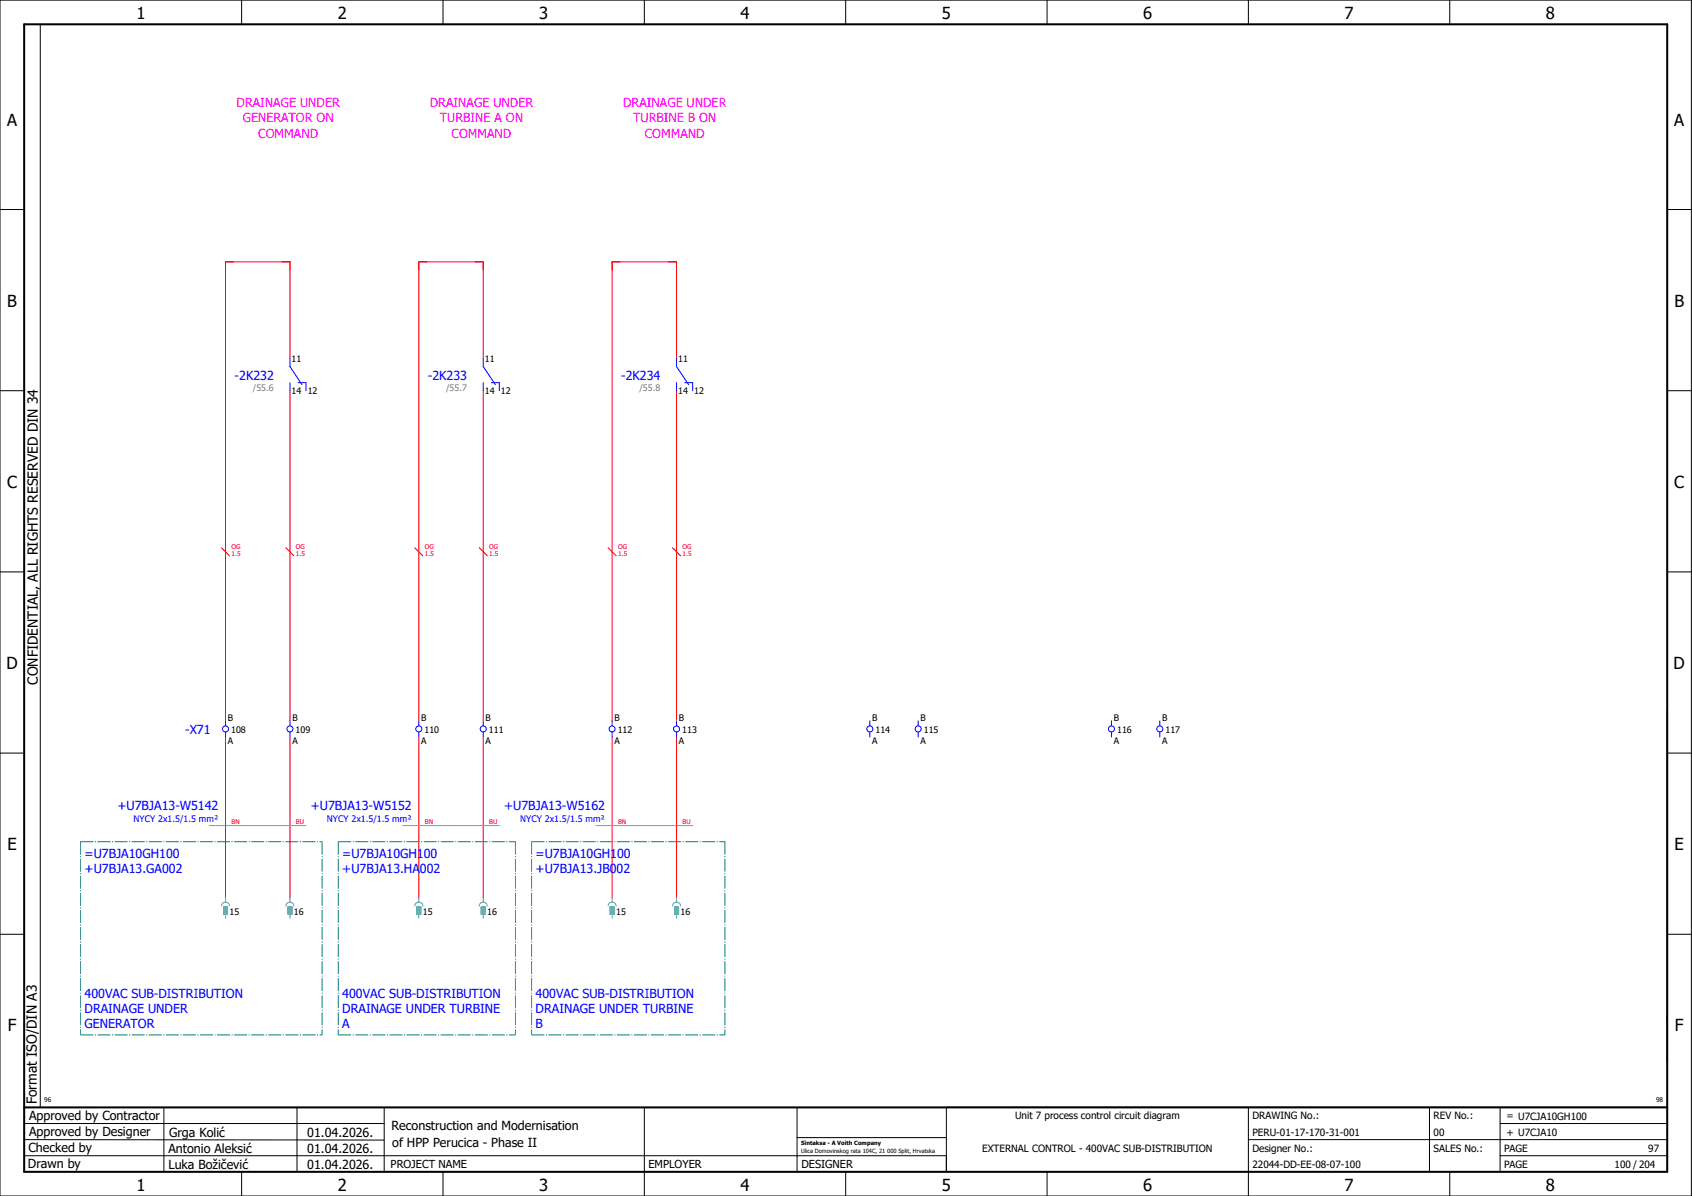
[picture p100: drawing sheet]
<svg xmlns="http://www.w3.org/2000/svg" width="420mm" height="297mm" viewBox="0 0 420 297" stroke-linecap="round" stroke-linejoin="round" font-family="sans-serif">
<defs><g id="words">
<g font-size="4.1">
<text x="33.9" y="4.7">1</text>
<text x="83.9" y="4.7">2</text>
<text x="133.9" y="4.7">3</text>
<text x="183.9" y="4.7">4</text>
<text x="233.9" y="4.7">5</text>
<text x="283.9" y="4.7">6</text>
<text x="333.9" y="4.7">7</text>
<text x="383.9" y="4.7">8</text>
<text x="1.8" y="31.2">A</text>
<text x="415.8" y="31.2">A</text>
<text x="1.8" y="76.2">B</text>
<text x="415.8" y="76.2">B</text>
<text x="1.8" y="121.2">C</text>
<text x="415.8" y="121.2">C</text>
<text x="1.6" y="166.2">D</text>
<text x="415.6" y="166.2">D</text>
<text x="1.8" y="211.2">E</text>
<text x="415.8" y="211.2">E</text>
<text x="1.9" y="256.2">F</text>
<text x="415.9" y="256.2">F</text>
<text x="33.9" y="295.7">1</text>
<text x="83.9" y="295.7">2</text>
<text x="133.9" y="295.7">3</text>
<text x="183.9" y="295.7">4</text>
<text x="233.9" y="295.7">5</text>
<text x="283.9" y="295.7">6</text>
<text x="333.9" y="295.7">7</text>
<text x="383.9" y="295.7">8</text>
</g>
<g font-size="3.4">
<text x="9.4" y="170" transform="rotate(-90 9.4 170)">CONFIDENTIAL, ALL RIGHTS RESERVED DIN 34</text>
<text x="9.2" y="274.3" transform="rotate(-90 9.2 274.3)">Format ISO/DIN A3</text>
</g>
<g font-size="3.1" fill="#f0f">
<text x="58.7" y="26.7">DRAINAGE UNDER</text>
<text x="106.7" y="26.7">DRAINAGE UNDER</text>
<text x="154.7" y="26.7">DRAINAGE UNDER</text>
<text x="60.3" y="30.4">GENERATOR ON</text>
<text x="64.1" y="34.2">COMMAND</text>
<text x="109.2" y="30.4">TURBINE A ON</text>
<text x="112.1" y="34.2">COMMAND</text>
<text x="157.3" y="30.4">TURBINE B ON</text>
<text x="160.1" y="34.2">COMMAND</text>
</g>
<g font-size="3.1" fill="#00f">
<text x="58.3" y="94.3">-2K232</text>
<text x="106.3" y="94.3">-2K233</text>
<text x="154.3" y="94.3">-2K234</text>
<text x="46" y="182.3">-X71</text>
<text x="29.2" y="201.2">+U7BJA13-W5142</text>
<text x="77.2" y="201.2">+U7BJA13-W5152</text>
<text x="125.2" y="201.2">+U7BJA13-W5162</text>
<text x="21" y="213.1">=U7BJA10GH100</text>
<text x="85" y="213.1">=U7BJA10GH100</text>
<text x="133" y="213.1">=U7BJA10GH100</text>
<text x="21" y="216.9">+U7BJA13.GA002</text>
<text x="85" y="216.9">+U7BJA13.HA002</text>
<text x="133" y="216.9">+U7BJA13.JB002</text>
<text x="21" y="247.9">400VAC SUB-DISTRIBUTION</text>
<text x="21" y="251.6">DRAINAGE UNDER</text>
<text x="85" y="247.9">400VAC SUB-DISTRIBUTION</text>
<text x="85" y="251.6">DRAINAGE UNDER TURBINE</text>
<text x="133" y="247.9">400VAC SUB-DISTRIBUTION</text>
<text x="133" y="251.6">DRAINAGE UNDER TURBINE</text>
<text x="21" y="255.4">GENERATOR</text>
<text x="85" y="255.4">A</text>
<text x="133" y="255.4">B</text>
</g>
<g font-size="3.1">
<text x="7.2" y="278.1">Approved by Contractor</text>
<text x="97.2" y="280.5">Reconstruction and Modernisation</text>
<text x="7.1" y="286.1">Checked by</text>
<text x="7.2" y="282.1">Approved by Designer</text>
<text x="41.8" y="286.2">Antonio Aleksić</text>
<text x="42" y="282.3">Grga Kolić</text>
<text x="76.3" y="282.3">01.04.2026.</text>
<text x="76.3" y="286.3">01.04.2026.</text>
<text x="97.4" y="284.8">of HPP Perucica - Phase II</text>
<text x="6.9" y="290">Drawn by</text>
<text x="41.8" y="290.3">Luka Božičević</text>
<text x="76.3" y="290.3">01.04.2026.</text>
</g>
<g font-size="2.7">
<text x="97" y="290.1">PROJECT NAME</text>
<text x="161" y="290.1">EMPLOYER</text>
<text x="199" y="290.1">DESIGNER</text>
</g>
<g font-size="2.5">
<text x="252" y="278">Unit 7 process control circuit diagram</text>
<text x="311" y="278">DRAWING No.:</text>
<text x="356" y="278">REV No.:</text>
<text x="374.1" y="278">= U7CJA10GH100</text>
<text x="243.9" y="286">EXTERNAL CONTROL - 400VAC SUB-DISTRIBUTION</text>
<text x="311" y="286">Designer No.:</text>
<text x="311" y="282">PERU-01-17-170-31-001</text>
<text x="356" y="286">SALES No.:</text>
<text x="356" y="282">00</text>
<text x="373.5" y="286">PAGE</text>
<text x="374.1" y="282.1">+ U7CJA10</text>
<text x="409.3" y="286">97</text>
<text x="311" y="290">22044-DD-EE-08-07-100</text>
<text x="373.5" y="290">PAGE</text>
<text x="400.9" y="290">100 / 204</text>
</g>
<g font-size="2.2">
<text x="72.4" y="90">11</text>
<text x="120.4" y="90">11</text>
<text x="168.4" y="90">11</text>
<text x="72.4" y="97.9">14</text>
<text x="76.4" y="97.9">12</text>
<text x="120.4" y="97.9">14</text>
<text x="124.4" y="97.9">12</text>
<text x="168.4" y="97.9">14</text>
<text x="172.4" y="97.9">12</text>
<text x="56.6" y="179.2">B</text>
<text x="72.6" y="179.2">B</text>
<text x="104.6" y="179.2">B</text>
<text x="120.6" y="179.2">B</text>
<text x="152.6" y="179.2">B</text>
<text x="168.6" y="179.2">B</text>
<text x="216.6" y="179.2">B</text>
<text x="228.6" y="179.2">B</text>
<text x="276.6" y="179.2">B</text>
<text x="288.6" y="179.2">B</text>
<text x="56.6" y="184.7">A</text>
<text x="57.4" y="181.9">108</text>
<text x="72.6" y="184.7">A</text>
<text x="73.4" y="181.9">109</text>
<text x="104.6" y="184.7">A</text>
<text x="105.4" y="181.9">110</text>
<text x="120.6" y="184.7">A</text>
<text x="121.4" y="181.9">111</text>
<text x="152.6" y="184.7">A</text>
<text x="153.4" y="181.9">112</text>
<text x="168.6" y="184.7">A</text>
<text x="169.4" y="181.9">113</text>
<text x="216.6" y="184.7">A</text>
<text x="217.4" y="181.9">114</text>
<text x="228.6" y="184.7">A</text>
<text x="229.4" y="181.9">115</text>
<text x="276.6" y="184.7">A</text>
<text x="277.4" y="181.9">116</text>
<text x="288.6" y="184.7">A</text>
<text x="289.4" y="181.9">117</text>
<text x="57" y="227.1">15</text>
<text x="73" y="227.1">16</text>
<text x="105" y="227.1">15</text>
<text x="121" y="227.1">16</text>
<text x="153" y="227.1">15</text>
<text x="169" y="227.1">16</text>
</g>
<g font-size="2.2" fill="#7ca552">
<text x="62.8" y="97.2">/55.6</text>
<text x="110.8" y="97.2">/55.7</text>
<text x="158.8" y="97.2">/55.8</text>
</g>
<g font-size="2.2" fill="#00f">
<text x="33.2" y="204.1">NYCY 2x1.5/1.5 mm²</text>
<text x="81.2" y="204.1">NYCY 2x1.5/1.5 mm²</text>
<text x="129.2" y="204.1">NYCY 2x1.5/1.5 mm²</text>
</g>
<g font-size="1.6" fill="#f00">
<text x="57.5" y="136.3">OG</text>
<text x="73.5" y="136.3">OG</text>
<text x="105.5" y="136.3">OG</text>
<text x="121.5" y="136.3">OG</text>
<text x="153.5" y="136.3">OG</text>
<text x="169.5" y="136.3">OG</text>
<text x="57.5" y="138.2">1.5</text>
<text x="73.5" y="138.2">1.5</text>
<text x="105.5" y="138.2">1.5</text>
<text x="121.5" y="138.2">1.5</text>
<text x="153.5" y="138.2">1.5</text>
<text x="169.5" y="138.2">1.5</text>
<text x="57.5" y="204.5">BN</text>
<text x="73.5" y="204.5">BU</text>
<text x="105.5" y="204.5">BN</text>
<text x="121.5" y="204.5">BU</text>
<text x="153.5" y="204.5">BN</text>
<text x="169.5" y="204.5">BU</text>
</g>
<g font-size="1.6">
<text x="11" y="273.7">96</text>
<text x="411.2" y="273.7">98</text>
</g>
<g font-size="1.4">
<text x="198.9" y="284.4">Sintaksa - A Voith Company</text>
<text x="198.9" y="286.4">Ulica Domovinskog rata 104C, 21 000 Split, Hrvatska</text>
</g>
</g></defs>
<g fill="none" stroke="#000" stroke-width=".25">
<path d="M0 0h420v297h-420zM10 6v269M60 0v6M110 0v6M160 0v6M210 0v6M260 0v6M310 0v6M360 0v6M0 52h6M414 52h6M0 97h6"/>
<path d="M414 97h6M0 142h6M414 142h6M414 176.3v87.4M0 187h6M414 187h6M0 232h6M414 232h6M6 279h89.4M40.7 275v16M73.7 274.9v16M95.4 275.1v16"/>
<path d="M160 275v22M197.9 275.1v16M310 275v22M355 275v16M372.5 279h41.5M372.5 275v16M414 275h-179v16M6 283l89.4 .1M6 287h229M60 291v6M110 291v6M197.9 282.5h37.1"/>
<path d="M210 291v6M260 291v6M310 283h104M360 291v6M372.5 287h41.5"/>
</g>
<path d="M6 6h408v285h-408zM6 275h408" fill="none" stroke="#000" stroke-width=".5"/>
<g fill="none" stroke="#f00" stroke-width=".25">
<path d="M72 89v-24h-16v114M72 97v82M120 89v-24h-16v114M120 97v82M168 89v-24h-16v114M168 97v82M55 136l2 2M71 136l2 2M103 136l2 2M119 136l2 2M151 136l2 2M167 136l2 2"/>
<path d="M56 183v40M72 183v40M104 183v40M120 183v40M152 183v40M168 183v40"/>
</g>
<g fill="none" stroke="#00f" stroke-width=".25">
<path d="M72 89v2l3 4.5M72 95v2M74 95h2v2M120 89v2l3 4.5M120 95v2M122 95h2v2M168 89v2l3 4.5M168 95v2M170 95h2v2M56 179v1.3M72 179v1.3M104 179v1.3"/>
<path d="M120 179v1.3M152 179v1.3M168 179v1.3M216 179v1.3M228 179v1.3M276 179v1.3M288 179v1.3M56 181.8v1.2M72 181.8v1.2M104 181.8v1.2M120 181.8v1.2M152 181.8v1.2"/>
<path d="M168 181.8v1.2M216 181.8v1.2M228 181.8v1.2M276 181.8v1.2M288 181.8v1.2"/>
<circle cx="56" cy="181" r=".75"/>
<circle cx="72" cy="181" r=".75"/>
<circle cx="104" cy="181" r=".75"/>
<circle cx="120" cy="181" r=".75"/>
<circle cx="152" cy="181" r=".75"/>
<circle cx="168" cy="181" r=".75"/>
<circle cx="216" cy="181" r=".75"/>
<circle cx="228" cy="181" r=".75"/>
<circle cx="276" cy="181" r=".75"/>
<circle cx="288" cy="181" r=".75"/>
</g>
<path d="M20 209h60M20 209v48M80 209v48M84 209h44M84 209v48M128 209v48M132 209h48M132 209v48M180 209v48M20 257h60M84 257h44M132 257h48" fill="none" stroke="#007f7f" stroke-width=".25" stroke-dasharray="3.2 .4 .3 .4" stroke-linecap="butt"/>
<g fill="#52a5a5" stroke="#52a5a5" stroke-width=".25">
<path d="M55.5 225.2h1v1.8h-1z"/>
<path d="M71.5 225.2h1v1.8h-1z"/>
<path d="M103.5 225.2h1v1.8h-1z"/>
<path d="M119.5 225.2h1v1.8h-1z"/>
<path d="M151.5 225.2h1v1.8h-1z"/>
<path d="M167.5 225.2h1v1.8h-1z"/>
</g>
<g fill="none" stroke="#52a5a5" stroke-width=".25">
<path d="M52 205h24M100 205h24M148 205h24M55 225a1 1 0 0 1 1-1 1 1 0 0 1 1 1M55.5 225.2h1v1.8h-1zM56 223v1M56 227v1M71 225a1 1 0 0 1 1-1 1 1 0 0 1 1 1M71.5 225.2h1v1.8h-1zM72 223v1M72 227v1M103 225a1 1 0 0 1 1-1 1 1 0 0 1 1 1"/>
<path d="M103.5 225.2h1v1.8h-1zM104 223v1M104 227v1M119 225a1 1 0 0 1 1-1 1 1 0 0 1 1 1M119.5 225.2h1v1.8h-1zM120 223v1M120 227v1M151 225a1 1 0 0 1 1-1 1 1 0 0 1 1 1M151.5 225.2h1v1.8h-1zM152 223v1M152 227v1M167 225a1 1 0 0 1 1-1 1 1 0 0 1 1 1"/>
<path d="M167.5 225.2h1v1.8h-1zM168 223v1M168 227v1"/>
</g>
<use href="#words"/>
</svg>
